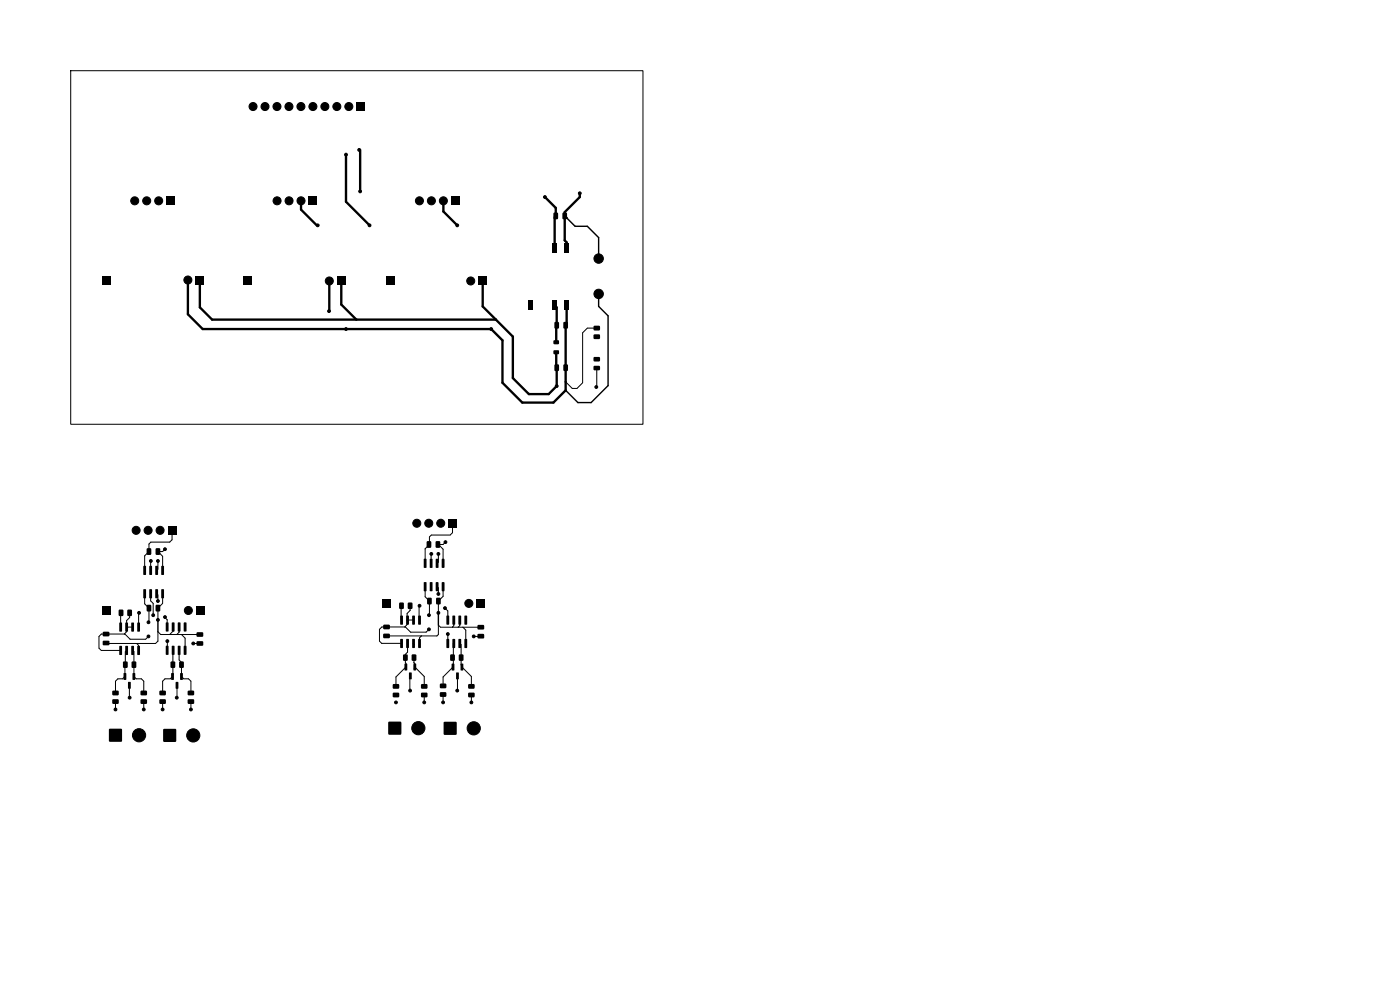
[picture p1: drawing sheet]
<svg xmlns="http://www.w3.org/2000/svg" width="297mm" height="210mm" viewBox="0 0 297 210" stroke-linecap="round" stroke-linejoin="round" font-family="sans-serif">
<g fill="none" stroke="#000" stroke-width=".21">
<path d="M15 15h121.4v75h-121.4zM76.2 31.8h.2M117.9 45.8l-.2 .2M69.9 65.9l-.1 .1M118 77.8l.1 .2M118.1 69l-.1 .1M120.2 68.8l-.2 .2M126.6 78.1l-.1 4M127 69.6h-2.4l-1 1v10.6l-1.2 1.2h-1l-1.4-1.4M118.1 81.8v.1M32 119v2M33.5 119v1.7l-.3 .3"/>
<path d="M35 116.5l-.5 .5h-1l1 1v3M36.5 112.5v2l-.5 .5h-4l-.4 .4v1.6l-.9 .9v3.1M91.5 117.5v2M93 117.5v1.7l-.3 .3M94.5 115l-.5 .5h-1l1 1v3M96 111v2l-.5 .5h-4l-.4 .4v1.6l-.9 .9v3.1M25.7 130l-.1 3M26.9 133h1.2M26.9 138l-.3 .3-.1 5.2-.5 .5h-1l-.5 .5v2.5M27.5 130v1l-.6 .6v2.4l-.5 .5M28.1 138l.3 .3v5.2l.5 .5h1.1l.5 .5v2.5M29 136.5l.4 .4v1.1"/>
<path d="M29.5 130l-.1 3M30.7 126v2.1l.9 .9-.1 3M31.5 135l-.6 .6h-3.3l-1.1-1.1h-5l-.5 .5v2.5l.5 .5h4.1M32 126v1.5l.5 .5v2.5M33.2 126l.3 .2v1.3M34.5 126v2l-1 1v2.5M35 130.9l.5 .6v1.5M35.5 136v2M36.7 138l-.1 5.5-.5 .5h-1.1l-.5 .5v2.5M36.7 133v.9l-.7 .7M38 133v1.1l-.5 .5M38 138v2l.5 .5v3l.5 .5h1l.5 .5v2.5"/>
<path d="M38.5 134.6l.8 .8v2.6M41 136.5h1.5M42.5 134.6h-8.4l-.6-.6v2l-.5 .5-10.5-.1M85.2 128.5l-.1 3M86.1 139.5l-.1 .1M86.4 131.5h1.2M86.5 136.5v1.8l-.5 .5 .1 2.7-2.1 2.1v2M87 128.5v1l-.6 .6v2.4l-.5 .5M87.6 136.5l.3 .3M87.8 139.5v1.1l.2 .2v.7l2 2v2.1M89 128.5l-.1 3M89.4 134.9l-.4 .4v1.2"/>
<path d="M90.2 124.5v2.1l.9 .9-.1 3M91 133.5l-.6 .6h-3.3l-1.1-1.1h-5l-.5 .5v2.5l.5 .5h4.1M92.7 124.5l.3 .2v1.3M94 124.5v2l-1 1v2.5M94.4 129l.6 .6v2M95 134.5v2M96.2 131.5v.9M96.2 136.5l-.1 5.1M96.3 131.6v1.1l-.3 .4M97.5 131.6v1.1l-.3 .4M97.5 136.5l.3 .3v4.2l.2 .5 2 2v2.1M98 139v.5"/>
<path d="M98.2 133.1l.6 .6v2.8M100.5 135h1.5M102 133.1h-8.5l-.5-.5v2l-.3 .3h-10.7l.1 .1M24.5 148.8v1.7M27.5 145.4v2.6M30.5 148.8v1.7M34.5 148.8v1.7M37.6 145.4l-.1 2.6M40.5 148.8v1.7M87 143.9v2.6M87.9 141.6v.4M90 147.3v1.7"/>
<path d="M94 147.3v1.7M96.1 141.5l-2.1 2.1v1.9M97 143.9v2.6M100 147.3v1.7"/>
</g>
<g fill="#000">
<path d="M75.7 21.8h1.7v1.7h-1.7zM35.4 41.8h1.6v1.7h-1.6zM41.5 58.6h1.7v1.7h-1.7zM65.5 41.8h1.8v1.7h-1.8zM71.5 58.8h1.7v1.7h-1.7zM81.9 58.8h1.7v1.7h-1.7zM95.8 41.8h1.6v1.7h-1.6zM101.6 58.8h1.6v1.7h-1.6zM117.5 45.1h.6l.3 .1v1.1l-.2 .2h-.5l-.3-.1zM117.2 51.6h1v2.1h-1zM119.4 45.1h.7l.2 .1v1.1l-.2 .2h-.6l-.2-.1zM119.7 51.6h1v2.1h-1z"/>
<path d="M21.7 58.6h1.7v1.7h-1.7zM51.7 58.8h1.7v1.7h-1.7zM112.1 63.8h1v2.1h-1zM117.7 68.3h.6l.3 .1v1.1l-.2 .2h-.6l-.2-.1zM117.2 63.8h1v2.1h-1zM117.5 72.2h1l.1 .7-.2 .1h-.9l-.1-.2zM117.5 74.4l1-.1 .1 .7-.2 .2-.9-.1-.1-.2zM117.7 77.3h.6l.3 .1v1.1l-.2 .2h-.6l-.2-.1zM119.6 68.3h.6l.3 .1v1.1l-.2 .2h-.6l-.2-.1zM119.6 77.3h.6l.3 .1v1.1l-.2 .2h-.6l-.2-.1zM119.7 63.8h1v2.1h-1zM126 69.2l1.1-.1 .2 .2v.7l-.3 .1h-.9l-.2-.2z"/>
<path d="M126 71l1.1-.1 .2 .3v.6l-.3 .1h-.9l-.2-.2zM126 75.8l1.1-.1 .2 .3v.5l-.2 .2h-1l-.2-.3zM126 77.7l1.1-.1 .2 .2v.6l-.2 .2-1-.1-.2-.2zM31.2 116.3h.6l.3 .1v1.1l-.2 .2h-.6l-.2-.1zM33.1 116.3h.6l.3 .1v1.1l-.2 .2h-.6l-.2-.1zM35.6 111.7h1.7v1.7h-1.7zM89.9 118.6h.6l-.1 1.9-.5-.1zM90.6 114.8h.6l.3 .1v1.1l-.2 .2h-.5l-.3-.1zM91.2 118.6h.5v1.9l-.5-.1zM92.5 118.6h.5l-.1 1.9-.5-.1zM92.5 114.8h.6l.3 .1v1.1l-.2 .2h-.5l-.3-.1zM93.7 118.6h.6l-.1 1.9-.5-.1z"/>
<path d="M95.2 110.2h1.7v1.7h-1.7zM21.8 136l1.3-.1 .1 .3v.5l-.2 .2h-1.1l-.1-.2zM21.8 134.1l1.3-.1 .1 .3v.5l-.2 .2h-1.1l-.1-.2zM21.6 128.7h1.7v1.7h-1.7zM25.3 132.1h.6l-.1 1.9-.5-.1zM25.3 137l.6 .1-.1 1.8h-.5zM25.2 129.4l.7-.1 .3 .2v1l-.2 .2h-.6l-.2-.2zM26.6 132.1h.6l-.1 1.9-.5-.1zM26.6 137l.6 .1-.1 1.8h-.5zM27.1 129.4l.7-.1 .2 .2v1l-.1 .2h-.7l-.2-.2zM27.9 132.1h.5l-.1 1.9-.5-.1zM27.9 137l.5 .1-.1 1.8h-.5z"/>
<path d="M29.1 132.1h.6l-.1 1.9-.5-.1zM29.1 137l.6 .1-.1 1.8h-.5zM30.4 125l.6 .1-.1 1.8-.5-.1zM30.4 120.1h.6l-.1 1.9-.5-.1zM31.2 128.3h.6l.3 .1v1.1l-.2 .2h-.6l-.2-.1zM31.7 125l.5 .1v1.8l-.5-.1zM31.7 120.1h.5v1.9l-.5-.1zM33.1 128.3h.6l.3 .1v1.1l-.2 .2h-.6l-.2-.1zM33 125l.5 .1-.1 1.8-.5-.1zM33 120.1h.5l-.1 1.9-.5-.1zM34.2 125l.6 .1-.1 1.8-.5-.1zM34.2 120.1h.6l-.1 1.9-.5-.1z"/>
<path d="M35.2 132.1h.5v1.9l-.5-.1zM35.2 137l.5 .1v1.8l-.5-.1zM36.5 132.1h.5l-.1 1.9-.5-.1zM36.5 137l.5 .1-.1 1.8-.5-.1zM37.7 132.1h.6l-.1 1.9-.5-.1zM37.7 137l.6 .1-.1 1.8-.5-.1zM39 132.1h.6l-.1 1.9-.5-.1zM39 137l.6 .1-.1 1.8-.5-.1zM41.7 128.7h1.7v1.7h-1.7zM41.7 134.2l1.3-.1 .1 .3v.5l-.2 .2h-1.1l-.1-.2zM41.7 136.1l1.3-.1 .1 .3v.5l-.2 .2h-1.1l-.1-.2zM81.3 132.6l1.3-.1 .1 .3v.5l-.2 .2h-1.1l-.1-.2z"/>
<path d="M81.3 134.5l1.3-.1 .1 .3v.5l-.2 .2h-1.1l-.1-.2zM81.1 127.2h1.7v1.7h-1.7zM84.9 130.6l.6 .1-.1 1.8-.5-.1zM84.9 135.6h.6l-.1 1.9-.5-.1zM84.7 127.9l.7-.1 .3 .2v1l-.2 .2h-.6l-.2-.2zM85.6 138.9l.7-.1 .2 .2v1l-.1 .2h-.7l-.2-.2zM86.2 130.6l.5 .1v1.8l-.5-.1zM86.2 135.6h.5v1.9l-.5-.1zM86.6 127.9l.7-.1 .2 .2v1l-.1 .2h-.7l-.2-.2zM87.5 130.6l.5 .1-.1 1.8-.5-.1zM87.5 135.6h.5l-.1 1.9-.5-.1zM87.4 138.9l.7-.1 .2 .2v1l-.1 .2h-.6l-.3-.2z"/>
<path d="M88.7 130.6l.6 .1-.1 1.8-.5-.1zM88.7 135.6h.6l-.1 1.9-.5-.1zM89.9 123.5l.6 .1-.1 1.8-.5-.1zM90.7 126.8h.6l.3 .1v1.1l-.2 .2h-.6l-.2-.1zM91.2 123.5l.5 .1v1.8l-.5-.1zM92.6 126.8h.6l.3 .1v1.1l-.2 .2h-.6l-.2-.1zM92.5 123.5l.5 .1-.1 1.8-.5-.1zM93.7 123.5l.6 .1-.1 1.8-.5-.1zM94.7 130.6l.6 .1-.1 1.8-.5-.1zM94.7 135.6h.6l-.1 1.9-.5-.1zM96 130.6l.6 .1-.1 1.8-.5-.1zM96 135.6h.6l-.1 1.9-.5-.1z"/>
<path d="M95.6 138.9l.7-.1 .2 .2v1l-.1 .2h-.7l-.2-.2zM97.3 130.6l.5 .1-.1 1.8-.4-.1zM97.3 135.6h.5l-.1 1.9-.4-.1zM97.4 138.9l.7-.1 .2 .2v1l-.1 .2h-.6l-.3-.2zM98.6 130.6l.5 .1-.1 1.8-.5-.1zM98.6 135.6h.5l-.1 1.9-.5-.1zM101.2 127.2h1.6v1.7h-1.6zM101.3 132.6h1.3l.1 .2v.6l-.2 .2-1.1-.1-.1-.2zM101.3 134.5h1.3l.1 .2v.6l-.2 .2-1.1-.1-.1-.2zM23.2 154.6h2.6v2.7h-2.6zM23.9 146.6l1.1-.1 .2 .2v.7l-.2 .1h-1l-.2-.2zM23.9 148.4l1.1-.1 .2 .3v.6l-.2 .1h-1l-.2-.2z"/>
<path d="M26.2 142.8l.6 .1-.1 1.3-.5-.1zM26.1 140.4l.7-.1 .3 .2v1l-.2 .2h-.6l-.2-.2zM27.2 144.7h.5v1.4l-.5-.1zM28.1 142.8l.6 .1-.1 1.3-.5-.1zM28 140.4l.7-.1 .2 .2v1l-.1 .2h-.7l-.2-.2zM29.9 146.6l1.1-.1 .2 .2v.7l-.3 .1h-.9l-.2-.2zM29.9 148.4l1.1-.1 .2 .3v.6l-.3 .1h-.9l-.2-.2zM34.7 154.7h2.6v2.6h-2.6zM33.9 146.6l1.1-.1 .2 .2v.7l-.2 .1h-1l-.2-.2zM33.9 148.4l1.1-.1 .2 .3v.6l-.2 .1h-1l-.2-.2zM36.3 142.8l.6 .1-.1 1.3-.5-.1zM36.2 140.4l.7-.1 .3 .2v1l-.2 .2h-.6l-.2-.2z"/>
<path d="M37.3 144.7h.5v1.4l-.5-.1zM38.2 142.8l.6 .1-.1 1.3-.5-.1zM38.1 140.4l.7-.1 .2 .2v1l-.1 .2h-.7l-.2-.2zM39.9 146.6l1.1-.1 .2 .2v.7l-.3 .1h-.9l-.2-.2zM39.9 148.4l1.1-.1 .2 .3v.6l-.3 .1h-.9l-.2-.2zM82.4 153.1h2.7v2.7h-2.7zM83.4 145.2l1.1-.1 .2 .2v.7l-.3 .1h-.9l-.2-.2zM83.4 147l1.1-.1 .2 .3v.6l-.3 .1h-.9l-.2-.2zM85.8 140.8l.6 .1-.1 1.3-.5-.1zM86.8 142.7h.5v1.4l-.5-.1zM87.7 140.8l.6 .1-.1 1.3-.5-.1zM89.4 145.2l1.1-.1 .2 .2v.7l-.3 .1h-.9l-.2-.2z"/>
<path d="M89.4 147l1.1-.1 .2 .3v.6l-.3 .1h-.9l-.2-.2zM94.2 153.2h2.6v2.6h-2.6zM93.4 145.1l1.1-.1 .2 .2v.7l-.3 .1h-.9l-.2-.2zM93.4 146.9l1.1-.1 .2 .3v.6l-.3 .1h-.9l-.2-.2zM95.8 140.8l.6 .1-.1 1.3-.5-.1zM96.8 142.7h.5v1.4l-.5-.1zM97.7 140.8l.6 .1-.1 1.3-.5-.1zM99.4 145.2l1.1-.1 .2 .2v.7l-.3 .1h-.9l-.2-.2zM99.4 147l1.1-.1 .2 .3v.6l-.3 .1h-.9l-.2-.2z"/>
</g>
<g fill="#000" stroke="#000" stroke-width=".21">
<circle cx="53.7" cy="22.6" r=".85"/>
<circle cx="56.2" cy="22.6" r=".85"/>
<circle cx="58.8" cy="22.6" r=".85"/>
<circle cx="61.3" cy="22.6" r=".85"/>
<circle cx="63.8" cy="22.6" r=".85"/>
<circle cx="66.4" cy="22.6" r=".85"/>
<circle cx="68.9" cy="22.6" r=".85"/>
<circle cx="71.5" cy="22.6" r=".85"/>
<circle cx="73.4" cy="32.8" r=".3"/>
<circle cx="74" cy="22.6" r=".85"/>
<circle cx="76.2" cy="31.8" r=".3"/>
<circle cx="28.6" cy="42.6" r=".85"/>
<circle cx="31.1" cy="42.6" r=".85"/>
<circle cx="33.7" cy="42.6" r=".85"/>
<circle cx="39.9" cy="59.4" r=".85"/>
<circle cx="58.8" cy="42.6" r=".85"/>
<circle cx="61.3" cy="42.6" r=".85"/>
<circle cx="63.9" cy="42.6" r=".85"/>
<circle cx="67.4" cy="47.8" r=".3"/>
<circle cx="69.9" cy="59.6" r=".85"/>
<circle cx="76.4" cy="40.6" r=".3"/>
<circle cx="78.4" cy="47.8" r=".3"/>
<circle cx="89" cy="42.6" r=".85"/>
<circle cx="91.5" cy="42.6" r=".85"/>
<circle cx="94.1" cy="42.6" r=".85"/>
<circle cx="97" cy="47.8" r=".3"/>
<circle cx="99.9" cy="59.6" r=".85"/>
<circle cx="115.6" cy="41.8" r=".3"/>
<circle cx="123" cy="41" r=".3"/>
<circle cx="127" cy="54.8" r="1"/>
<circle cx="69.8" cy="66" r=".3"/>
<circle cx="73.4" cy="69.8" r=".3"/>
<circle cx="104.2" cy="69.8" r=".3"/>
<circle cx="127" cy="62.3" r="1"/>
<circle cx="118.1" cy="81.9" r=".3"/>
<circle cx="126.5" cy="82.1" r=".3"/>
<circle cx="28.9" cy="112.5" r=".85"/>
<circle cx="31.4" cy="112.5" r=".85"/>
<circle cx="32" cy="119" r=".3"/>
<circle cx="33.5" cy="119" r=".3"/>
<circle cx="34" cy="112.5" r=".85"/>
<circle cx="35" cy="116.5" r=".3"/>
<circle cx="88.4" cy="111" r=".85"/>
<circle cx="91" cy="111" r=".85"/>
<circle cx="91.5" cy="117.5" r=".3"/>
<circle cx="93" cy="117.5" r=".3"/>
<circle cx="93.5" cy="111" r=".85"/>
<circle cx="94.5" cy="115" r=".3"/>
<circle cx="29.5" cy="130" r=".3"/>
<circle cx="31.5" cy="132" r=".3"/>
<circle cx="31.5" cy="135" r=".3"/>
<circle cx="32.5" cy="130.5" r=".3"/>
<circle cx="33.5" cy="127.5" r=".3"/>
<circle cx="33.5" cy="131.5" r=".3"/>
<circle cx="35" cy="130.9" r=".3"/>
<circle cx="35.5" cy="136" r=".3"/>
<circle cx="40" cy="129.5" r=".85"/>
<circle cx="41" cy="136.5" r=".3"/>
<circle cx="89" cy="128.5" r=".3"/>
<circle cx="91" cy="130.5" r=".3"/>
<circle cx="91" cy="133.5" r=".3"/>
<circle cx="93" cy="126" r=".3"/>
<circle cx="93" cy="130" r=".3"/>
<circle cx="94.4" cy="129" r=".3"/>
<circle cx="95" cy="134.5" r=".3"/>
<circle cx="99.5" cy="128" r=".85"/>
<circle cx="100.5" cy="135" r=".3"/>
<circle cx="24.5" cy="150.5" r=".3"/>
<circle cx="27.5" cy="148" r=".3"/>
<circle cx="29.5" cy="156" r="1.4"/>
<circle cx="30.5" cy="150.5" r=".3"/>
<circle cx="34.5" cy="150.5" r=".3"/>
<circle cx="37.5" cy="148" r=".3"/>
<circle cx="40.5" cy="150.5" r=".3"/>
<circle cx="41" cy="156" r="1.4"/>
<circle cx="84" cy="149" r=".3"/>
<circle cx="87" cy="146.5" r=".3"/>
<circle cx="88.8" cy="154.5" r="1.4"/>
<circle cx="90" cy="149" r=".3"/>
<circle cx="94" cy="149" r=".3"/>
<circle cx="97" cy="146.5" r=".3"/>
<circle cx="100" cy="149" r=".3"/>
<circle cx="100.5" cy="154.5" r="1.4"/>
</g>
<g fill="none" stroke="#000" stroke-width=".5">
<path d="M73.4 32.8v10l5 5M76.4 31.8v8.8M39.9 59.4v7.3l3.1 3.1h61.2l2.4 2.4v9l4.2 4.2h6.6l2.6-2.6v-13.8M42.4 59.4v5.8l2.6 2.6h60.2M63.9 42.6v1.9l3.3 3.3M69.9 59.6v6.3M72.4 59.6v5l3.2 3.2M94.1 42.6v2.3l2.9 2.9M102.4 59.6v5.4l6.4 6.4v8.8l3.4 3.4h4.2l1.7-1.7M115.6 41.8l2.3 2.3v1.7M117.7 46v6.6M120.2 46.2h.1"/>
<path d="M123 41v.8l-3.2 3.2v6l.4 .4v1.2M117.7 64.8l.4 .4v3.8M118 69.1v3.5M118 74.7v3.1M118.1 78v3.8M120.2 64.8v4"/>
</g>
<path d="M120.2 46.2l-.4-.4 2.2 2.2h2.6l2.4 2.4v4.5M127 62.4v2.6l2 2v14.8l-3.6 3.6h-2.8l-2.6-2.6M33.5 131.5v2.5M93 130v2.6" fill="none" stroke="#000" stroke-width=".3"/>
</svg>
